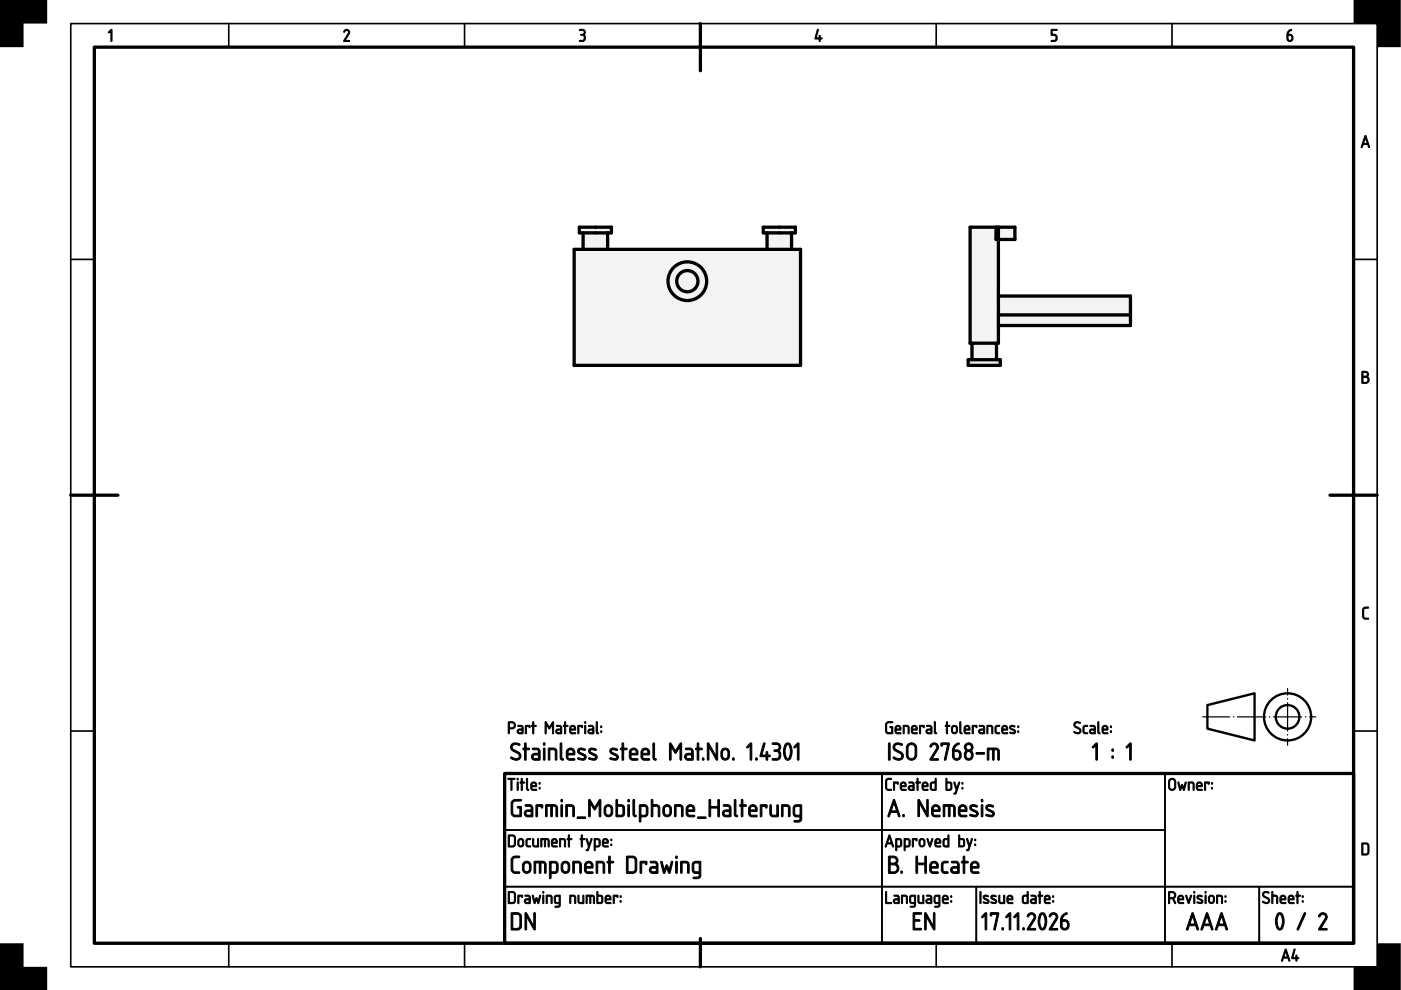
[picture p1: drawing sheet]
<svg xmlns="http://www.w3.org/2000/svg" width="297mm" height="210mm" viewBox="0 0 297 210" stroke-linecap="round" stroke-linejoin="round" font-family="sans-serif">
<path d="M20 10h267v190h-267zM148.5 5v10M15 105h10M282 105h10M107 164h180v36h-180zM148.5 199v6" fill="none" stroke="#000" stroke-width=".7"/>
<g fill="none" stroke="#000" stroke-width=".35">
<path d="M15 5h277v200h-277zM48.5 5v5M98.5 5v5M198.5 5v5M248.5 5v5M15 55h5M287 55h5M15 155h5M287 155h5M107 164h80v12h-80zM107 176h80v12h-80zM187 176h60v12h-60z"/>
<path d="M187 164h60v12h-60zM247 164h40v24h-40zM48.5 200v5M98.5 200v5M107 188h80v12h-80zM187 188h20v12h-20zM198.5 200v5M207 188h40v12h-40zM247 188h20v12h-20zM248.5 200v5M267 188h20v12h-20z"/>
</g>
<g fill="#000" stroke="#000" stroke-width=".21">
<path d="M23.5 6.3l.3 .1v2.2l-.2 .2-.1-.2v-2l-.3 .4-.2-.1zM73 6.5a.64 .64 0 0 1 .9-.2 .64 .64 0 0 1 .1 .9l-.8 1.4h.8l.1 .2h-1.2l.9-1.7a.44 .44 0 0 0-.2-.6 .44 .44 0 0 0-.6 .4l-.1-.2zM122.9 6.2a.75 .75 0 0 1 1 .2 .75 .75 0 0 1-.1 1 .82 .82 0 0 1 .2 1.1 .82 .82 0 0 1-1.2 .2l.1-.1a.76 .76 0 0 0 1-.7l-.1-.3-.7-.1v-.2a.47 .47 0 0 0 .7-.2 .47 .47 0 0 0-.2-.6l-.7-.1zM173.3 6.2l.2 .2-.5 1.6h.7l.1-.5 .1 .5 .4 .2-.4 .1-.1 .5-.1-.5-.9-.1zM222.9 6.3l1.1-.1 .1 .1-.1 .2h-.9v.8a.8 .8 0 0 1 1 .5 .8 .8 0 0 1-.6 1l-.6-.1 .6-.1a.54 .54 0 0 0 .4-.6 .54 .54 0 0 0-.5-.5h-.5zM289.1 128.9l.3-.2h.7v.2l-.7 .1-.2 .2-.1 1.5 .3 .3h.7v.3h-.8l-.4-.4v-1.6z"/>
<path d="M273.1 6.6l.6-.4 .1 .2a.79 .79 0 0 0-.6 .9 .75 .75 0 0 1 1 .8 .75 .75 0 0 1-1.2 .5l-.2-.4a1.82 1.82 0 0 1 .3-1.6zM273.1 7.5v.7a.4 .4 0 0 0 .4 .4 .4 .4 0 0 0 .4-.4l-.1-.6z"/>
<path d="M289.4 28.7l.2 .1 .8 2.3-.1 .2-.3-.7h-1l-.2 .7-.2-.1zM289.5 29.2l-.4 1.2h.8z"/>
<path d="M288.8 78.8l.6-.1a.65 .65 0 0 1 .7 .4 .65 .65 0 0 1-.2 .8 .77 .77 0 0 1 .4 .8 .77 .77 0 0 1-.7 .6h-.8zM289 80v1.1h.5a.52 .52 0 0 0 .5-.6 .52 .52 0 0 0-.5-.5zM289 79v.8h.5a.39 .39 0 0 0 .4-.4 .39 .39 0 0 0-.4-.4z"/>
<path d="M108 153.3v1h.6a.52 .52 0 0 0 .4-.6 .52 .52 0 0 0-.5-.4zM107.8 153h.1a1.18 1.18 0 0 1 1.2 .3 .78 .78 0 0 1 .1 .8 .78 .78 0 0 1-.6 .5h-.6v.8l-.2 .1zM110 154.9l-.1 .3 .2 .1h.6v-.5zM109.8 153.8h.8l.3 .5v1.3h-.8a.52 .52 0 0 1-.5-.5 .52 .52 0 0 1 .5-.5h.6v-.4l-.9-.2zM111.4 153.8l1 .1-.1 .4-.1-.3h-.6v1.5l-.1 .1-.1-.2zM113 153l.2 .1v.7l.5 .1-.5 .1v1.5l-.1 .1-.2-.1v-1.5l-.2-.1 .2-.1zM115.6 153l.2 .1 .7 1.1 .6-1.1 .3-.1v2.6l-.3-.2v-1.8l-.6 1-.7-1v1.8l-.2 .2zM118.1 154.9v.3l.1 .1h.6v-.5zM118 153.8h.8l.3 .5v1.3h-.8a.52 .52 0 0 1-.5-.5 .52 .52 0 0 1 .5-.5h.5v-.4l-.8-.2zM119.7 153l.2 .1v.7l.6 .1-.6 .1v1.5l-.1 .1-.1-.1v-1.5l-.3-.1 .3-.1zM121.1 154.2l-.1 .4h.8l-.2-.5zM121 153.9a.64 .64 0 0 1 .8 0 .64 .64 0 0 1 .1 .9h-.9l.1 .5 1 .2-.8 .1a1.06 1.06 0 0 1-.3-1.7zM122.5 153.8l1 .1-.1 .4-.1-.3h-.6v1.5l-.1 .1-.1-.2zM124 153.8l.2 .1v1.5l-.1 .2-.1-.2zM123.9 153.2a.2 .2 0 0 1 .4 0 .2 .2 0 0 1-.4 0zM125 154.9l-.1 .3 .2 .1h.6v-.5zM124.8 153.8h.8l.3 .5v1.3h-.8a.52 .52 0 0 1-.5-.5 .52 .52 0 0 1 .5-.5h.6l-.1-.4-.8-.2zM126.4 153l.3 .2v2l.2 .3-.1 .1-.3-.1-.1-.3zM127.4 155h.2v.3h-.2zM127.4 154h.2v.2h-.2z"/>
<path d="M108.5 157.8a1.41 1.41 0 0 1 1.8 .1l-.2 .1a.93 .93 0 0 0-1.5 .5l.4 .5a1.9 1.9 0 0 1 1.4 1 1.07 1.07 0 0 1-.5 1.1 1.07 1.07 0 0 1-1.3-.1l-.3-.3 .1-.2a1.19 1.19 0 0 0 1.7 0 .58 .58 0 0 0-.4-.8l-1.3-.8-.2-.5zM111.3 157.6h.2l.1 .1v.9h.5l.2 .2-.2 .2h-.5v2l-.2 .2-.2-.2v-2l-.4-.2 .4-.2zM113.1 160.2v.4l.2 .2h.9v-.7zM112.9 158.6h1.1l.5 .6v1.9l-.2 .1h-.9a.74 .74 0 0 1-.7-.8 .74 .74 0 0 1 .7-.7h.8l-.1-.5-.2-.2-1-.1zM115.2 158.7h.3l.1 .1v2.2l-.2 .2-.2-.2zM115.2 157.8a.25 .25 0 0 1 .5 0 .25 .25 0 0 1-.5 0zM116.3 158.6a1.44 1.44 0 0 1 1.8 .5v1.8l-.2 .3-.2-.3v-1.7l-.3-.2h-.8v2l-.2 .2a4 4 0 0 1-.1-2.6zM118.8 157.6h.3v.1v2.9l.4 .4a.52 .52 0 0 1-.7 0 .52 .52 0 0 1 0-.7zM120.5 159.2l-.1 .5h1.1a.58 .58 0 0 0-.2-.7 .58 .58 0 0 0-.8 .2zM120.4 158.8a.92 .92 0 0 1 1.2 0 .92 .92 0 0 1 .1 1.3h-1.3l.2 .7h1.1l.2 .2-.2 .2h-.9a.89 .89 0 0 1-.8-1.2 1.14 1.14 0 0 1 .4-1.2zM122.6 158.8a1.2 1.2 0 0 1 1.5 .1l-.2 .2-.6-.1a.34 .34 0 0 0-.4 0 .34 .34 0 0 0 0 .4l1 .5a.71 .71 0 0 1 .3 1 .71 .71 0 0 1-1 .2l-.7-.2v-.2h.2a.78 .78 0 0 0 1.2-.2l-.2-.2-.9-.5a.65 .65 0 0 1-.2-1zM125 158.8a1.2 1.2 0 0 1 1.4 .1l-.1 .2-.6-.1a.34 .34 0 0 0-.4 0 .34 .34 0 0 0-.1 .4l1 .5a.71 .71 0 0 1 .3 1 .71 .71 0 0 1-1 .2l-.7-.2v-.2h.2a.78 .78 0 0 0 1.3-.2l-.3-.2-.8-.5a.65 .65 0 0 1-.2-1zM129.5 158.8a1.2 1.2 0 0 1 1.4 .1l-.1 .2-.6-.1a.34 .34 0 0 0-.4 0 .34 .34 0 0 0-.1 .4l1 .5a.71 .71 0 0 1 .3 1 .71 .71 0 0 1-1 .2l-.7-.2v-.2h.2a.78 .78 0 0 0 1.3-.2l-.3-.2-.8-.5a.65 .65 0 0 1-.2-1zM131.9 157.6h.3v.1v.9h.6l.2 .2-.2 .2h-.6v2l-.1 .2-.2-.2v-2l-.4-.2 .4-.2zM133.9 159.2l-.1 .5h1.1a.58 .58 0 0 0-.3-.7 .58 .58 0 0 0-.7 .2zM133.7 158.8a.92 .92 0 0 1 1.3 0 .92 .92 0 0 1 .1 1.3h-1.3l.2 .7h1l.3 .2-.2 .2h-.9a.89 .89 0 0 1-.8-1.2 1.14 1.14 0 0 1 .3-1.2zM136.4 159.2l-.1 .5h1.1a.58 .58 0 0 0-.3-.7 .58 .58 0 0 0-.7 .2zM136.2 158.8a.92 .92 0 0 1 1.2 0 .92 .92 0 0 1 .2 1.3h-1.3l.1 .7h1.1l.2 .2-.2 .2h-.9a.89 .89 0 0 1-.7-1.2 1.14 1.14 0 0 1 .3-1.2zM138.5 157.6h.2l.1 .1v2.9l.4 .4a.52 .52 0 0 1-.7 0 .52 .52 0 0 1-.1-.7zM142 157.6h.3l.9 1.6 1-1.6h.3v3.5h-.3v-.1v-2.7l-1 1.4-.9-1.4v2.7l-.1 .1h-.2zM145.6 160.2l-.1 .4 .2 .2h.9v-.7zM145.4 158.6h1.1l.5 .6v1.9l-.2 .1h-1a.74 .74 0 0 1-.7-.8 .74 .74 0 0 1 .8-.7h.7v-.5l-.2-.2-1-.1zM147.9 157.6h.2l.1 .1v.9h.5l.2 .2-.2 .2h-.5v2l-.2 .2-.2-.2v-2l-.3-.2 .3-.2zM148.9 160.7h.3v.4h-.2zM150 157.6h.3l1.5 2.7v-2.6l.1-.2h.2v3.6l-.3-.1-1.5-2.6v2.6v.1h-.3zM153.4 159.1l-.2 .3v.9a.57 .57 0 0 0 .6 .5 .57 .57 0 0 0 .5-.6v-.8l-.2-.3-.3-.1zM153.2 158.8a.92 .92 0 0 1 1.5 .6 1.51 1.51 0 0 1-.3 1.6 .92 .92 0 0 1-1 .1 .92 .92 0 0 1-.6-.8l.1-1.1zM155.4 160.7h.2v.4h-.2zM159 157.6l.2-.1 .2 .2v3.3l-.2 .2-.2-.2v-2.9l-.5 .5-.2-.2zM160.2 160.7h.3v.4h-.3zM161.9 157.5h.3v.2l-.7 2.4h.9v-.5l.2-.3 .2 .3v.5h.3l.2 .2-.5 .1v.6l-.2 .2-.2-.2v-.6h-1.1l-.2-.1zM163.8 157.5a1.21 1.21 0 0 1 1.7 .9l-.3 .8a1.18 1.18 0 0 1 .2 1.6 1.18 1.18 0 0 1-1.7 .2l.2-.2a.88 .88 0 0 0 1-.1 .88 .88 0 0 0 .3-.9l-.4-.5h-.7v-.3a.67 .67 0 0 0 .9-.2 .67 .67 0 0 0-.1-.9l-1.1-.1zM166.9 157.9l-.4 1.3a2.07 2.07 0 0 0 .5 1.6 2.3 2.3 0 0 0 .5-2.2l-.2-.6zM166.6 157.6a.84 .84 0 0 1 .9 .1 .84 .84 0 0 1 .4 .8v1a2.1 2.1 0 0 1-.7 1.7h-.2a1.53 1.53 0 0 1-.9-1.7l.2-1.3zM169.1 157.6l.1-.1 .2 .2v3.3l-.2 .2-.1-.2v-2.9l-.5 .5-.3-.2z"/>
<path d="M187.9 153.2l.5-.2h.9l-.1 .3h-.9l-.3 .4v1.2l.2 .4h.9v-1l-.4-.1 .1-.2 .5 .1v1.4l-1 .1-.5-.3-.1-1.7zM190.1 154.2l-.1 .4h.8l-.2-.5zM190 153.9a.64 .64 0 0 1 .8 0 .64 .64 0 0 1 .1 .9h-.9l.1 .5 .9 .2-.7 .1a1.06 1.06 0 0 1-.3-1.7zM191.5 153.8a.88 .88 0 0 1 1.3 .5l-.2 1.3-.1-.2v-1.2l-.8-.2v1.4l-.2 .1zM193.5 154.2v.4h.7l-.2-.5zM193.4 153.9a.64 .64 0 0 1 .9 0 .64 .64 0 0 1 .1 .9h-.9l.1 .5 .9 .2-.8 .1a1.06 1.06 0 0 1-.3-1.7zM195 153.8l1 .1-.1 .4-.2-.3h-.5v1.5l-.1 .1-.2-.2zM196.6 154.9v.3l.1 .1h.6v-.5zM196.5 153.8h.8l.3 .5v1.3h-.8a.52 .52 0 0 1-.5-.5 .52 .52 0 0 1 .5-.5h.5v-.4l-.8-.2zM198.1 153l.2 .2v2l.3 .3-.1 .1-.3-.1-.1-.3zM200.7 153l.2 .1v.7l.5 .1-.5 .1v1.5l-.1 .1-.2-.1v-1.5l-.2-.1 .2-.1zM202.1 154.1l-.1 .9a.4 .4 0 0 0 .4 .3 .4 .4 0 0 0 .4-.4l-.2-.8zM202 153.9a.64 .64 0 0 1 1 .5v.6a.64 .64 0 0 1-.6 .6 .64 .64 0 0 1-.7-.7v-.7zM203.5 153l.2 .2v2l.3 .3-.1 .1-.3-.1-.1-.3zM204.7 154.2l-.1 .4h.8l-.2-.5zM204.6 153.9a.64 .64 0 0 1 .9 0 .64 .64 0 0 1 .1 .9h-1l.2 .5 .9 .2-.8 .1a1.06 1.06 0 0 1-.3-1.7zM206.2 153.8l.9 .1-.1 .4-.1-.3h-.5v1.5l-.2 .1-.1-.2zM207.8 154.9v.3l.1 .1h.6v-.5zM207.7 153.8h.8l.3 .5-.1 1.3h-.7a.52 .52 0 0 1-.5-.5 .52 .52 0 0 1 .5-.5h.5v-.4l-.8-.2zM209.3 153.8a.88 .88 0 0 1 1.2 .5l-.1 1.3-.1-.2-.1-1.2-.7-.2v1.4l-.2 .1zM211.1 153.9l.7-.1 .1 .2a.52 .52 0 0 0-.6 0 .52 .52 0 0 0-.1 .6v.6l.8 .3a.65 .65 0 0 1-.8 0 .65 .65 0 0 1-.2-.8zM212.7 154.2l-.1 .4h.8l-.2-.5zM212.6 153.9a.64 .64 0 0 1 .9 0 .64 .64 0 0 1 0 .9h-.9l.1 .5 1 .2-.8 .1a1.06 1.06 0 0 1-.3-1.7zM214.2 153.9a.61 .61 0 0 1 1 .2l-.7-.1-.2 .2 .8 .5a.52 .52 0 0 1 .1 .8 .52 .52 0 0 1-.8 0l-.3-.1 .1-.2a.45 .45 0 0 0 .5 .2 .45 .45 0 0 0 .3-.4l-.8-.5-.1-.3zM215.8 155h.2v.3h-.2zM215.8 154h.2v.2h-.2z"/>
<path d="M227.8 153.2a.99 .99 0 0 1 1.3 .1l-.1 .1a.6 .6 0 0 0-.7-.1 .6 .6 0 0 0-.4 .5l.9 .5a.73 .73 0 0 1 0 1.2 .73 .73 0 0 1-1.1-.4h.1a.61 .61 0 0 0 .7 .3 .61 .61 0 0 0 .4-.6l-1.1-.7-.1-.4zM229.7 153.9l.8-.1 .1 .2a.52 .52 0 0 0-.6 0 .52 .52 0 0 0-.1 .6v.6l.7 .3a.65 .65 0 0 1-.8 0 .65 .65 0 0 1-.2-.8zM231.3 154.9l-.1 .3 .2 .1h.6v-.5zM231.1 153.8h.9l.3 .5-.1 1.3h-.7a.52 .52 0 0 1-.5-.5 .52 .52 0 0 1 .5-.5h.5v-.4l-.9-.2zM232.8 153l.2 .2v2l.2 .3-.1 .1-.3-.1-.1-.3zM234 154.2l-.1 .4h.8l-.2-.5zM233.9 153.9a.64 .64 0 0 1 .8 0 .64 .64 0 0 1 .1 .9h-.9l.1 .5 .9 .2-.7 .1a1.06 1.06 0 0 1-.3-1.7zM235.4 155h.2v.3h-.2zM235.4 154h.2v.2h-.2z"/>
<path d="M232.3 157.6l.2-.1 .2 .2v3.3l-.2 .2-.2-.2v-2.9l-.5 .5-.2-.2zM235.8 160.3h.2v.4h-.2zM235.8 158.8h.2v.4h-.2zM239.5 157.6l.2-.1 .2 .2v3.3l-.2 .2-.2-.2v-2.9l-.5 .5-.2-.2z"/>
<path d="M107.7 165h1.4l.1 .1-.6 .2v2.2l-.2 .1-.1-.1v-2.2l-.6-.1zM109.7 165.8l.2 .1v1.5l-.1 .2-.2-.2zM109.6 165.2a.2 .2 0 0 1 .4 0 .2 .2 0 0 1-.4 0zM110.5 165l.2 .1v.7l.6 .1-.6 .1v1.5l-.1 .1-.1-.1v-1.5l-.3-.1 .3-.1zM111.6 165l.3 .2v2l.2 .3-.1 .1-.3-.1-.1-.3zM112.9 166.2l-.1 .4h.8l-.3-.5zM112.7 165.9a.64 .64 0 0 1 .9 0 .64 .64 0 0 1 .1 .9h-.9l.1 .5 .9 .2-.8 .1a1.06 1.06 0 0 1-.3-1.7zM114.3 167h.2v.3h-.2zM114.3 166h.2v.2h-.2z"/>
<path d="M108 177.3v2h.8l.3-.4-.1-1.4-.2-.2zM107.8 177h1l.5 .5v1.6l-.4 .5h-1.1zM110.2 178.1l-.2 .9a.4 .4 0 0 0 .4 .3 .4 .4 0 0 0 .4-.4l-.1-.8zM110 177.9a.64 .64 0 0 1 1.1 .5v.6a.64 .64 0 0 1-.7 .6 .64 .64 0 0 1-.6-.7v-.7zM111.6 177.9l.8-.1 .1 .2a.52 .52 0 0 0-.6 0 .52 .52 0 0 0-.1 .6v.6l.7 .3a.65 .65 0 0 1-.8 0 .65 .65 0 0 1-.2-.8zM112.9 177.8l.3 .1v1.3l.2 .1h.6v-1.4l.1-.1 .1 .1v1.7h-1a1.77 1.77 0 0 1-.3-1.8zM114.7 177.8h1.4a1.46 1.46 0 0 1 .2 1.8l-.1-.2v-1.2l-.3-.2h-.2v1.4l-.1 .2-.2-.2v-1.4h-.5v1.5l-.2 .1zM117.2 178.2v.4h.7l-.2-.5zM117.1 177.9a.64 .64 0 0 1 .9 0 .64 .64 0 0 1 .1 .9h-1l.2 .5 .9 .2-.8 .1a1.06 1.06 0 0 1-.3-1.7zM118.7 177.8a.88 .88 0 0 1 1.2 .5l-.1 1.3-.1-.2-.1-1.2-.7-.2v1.4l-.2 .1zM120.5 177l.2 .1v.7l.6 .1-.6 .1v1.5l-.1 .1-.1-.2v-1.4l-.3-.1 .3-.1zM123.3 177l.2 .1v.7l.5 .1-.5 .1v1.5l-.1 .1-.2-.2v-1.4l-.2-.1 .2-.1zM124.3 177.8l.2 .1 .4 1.2 .4-1.2 .1-.1 .1 .1-.9 2.5-.3-.1 .2-.2 .3-.6zM126.2 178v1.3h.7l.1-.2v-.9l-.2-.1zM126 177.8a.86 .86 0 0 1 1.3 .6v.2a.7 .7 0 0 1-.5 1h-.6v.7h-.2zM128 178.2v.4h.7l-.2-.5zM127.9 177.9a.64 .64 0 0 1 .9 0 .64 .64 0 0 1 .1 .9h-.9l.1 .5 .9 .2-.8 .1a1.06 1.06 0 0 1-.3-1.7zM129.5 179h.2v.3h-.2zM129.5 178h.2v.2h-.2z"/>
<path d="M108.6 169.8l.7-.3h1.2v.3h-.1l-1.4 .1-.3 .5v2l.3 .4h1.2v-1.5h-.4l-.1-.1 .1-.2h.7v2.1l-1.5 .1-.5-.5-.1-2.3zM111.6 172.2l-.1 .4 .2 .2h.9v-.7zM111.4 170.6h1.1l.5 .6v1.9l-.2 .1h-1a.74 .74 0 0 1-.7-.8 .74 .74 0 0 1 .8-.7h.7v-.5l-.2-.2-1-.1zM113.7 170.7l1.2-.1 .2 .2-.2 .5h-.1l-.1-.3h-.7v2l-.2 .2a3.9 3.9 0 0 1-.1-2.5zM115.7 170.6h1.8a.84 .84 0 0 1 .7 1.1v1.3l-.1 .2-.2-.2-.1-1.8-.2-.2h-.5v2v.1h-.3v-2.1h-.8v2v.1h-.3zM119 170.7h.2l.1 .1v2.2l-.2 .2-.2-.2zM118.9 169.8a.25 .25 0 0 1 .5 0 .25 .25 0 0 1-.5 0zM120 170.6a1.44 1.44 0 0 1 1.8 .5v1.8l-.2 .3-.2-.3v-1.7l-.3-.2h-.8v2l-.2 .2a4 4 0 0 1-.1-2.6zM122.4 173.2h1.6l.2 .2-.2 .1h-1.5zM124.8 169.6h.3l1 1.6 1-1.6h.2v3.5h-.2l-.1-.1v-2.7l-.9 1.4-.9-1.4v2.7l-.1 .1h-.3zM128.6 171.1l-.2 .3v.9a.57 .57 0 0 0 .6 .5 .57 .57 0 0 0 .6-.6l-.1-.8-.1-.3-.4-.1zM128.4 170.8a.92 .92 0 0 1 1.5 .6 1.51 1.51 0 0 1-.3 1.5 .92 .92 0 0 1-1 .2 .92 .92 0 0 1-.5-.8v-1.1zM130.9 171v1.8h1a1.91 1.91 0 0 0-.1-1.8zM130.6 169.5l.3 .2v.9h1l.5 .5v1.4l-.2 .5a1.59 1.59 0 0 1-1.4 .2l-.2-.2zM133.1 170.7h.3l.1 .1v2.2l-.2 .2-.2-.2zM133.1 169.8a.25 .25 0 0 1 .5 0 .25 .25 0 0 1-.5 0zM134.2 169.6h.3l.1 .1v2.9l.3 .4a.52 .52 0 0 1-.6 0 .52 .52 0 0 1-.1-.7zM135.9 171v1.8h.9l.2-.4v-1.2l-.2-.2zM135.6 170.7a1.38 1.38 0 0 1 1.8 .5v.2a1.71 1.71 0 0 1-.5 1.8h-1l-.1 1.1-.2-.1zM138.1 169.5h.3v1.1a1.35 1.35 0 0 1 1.3 .2l.2 .5v1.8h-.3v-.1l-.1-1.9-.4-.1h-.7v2v.1h-.3zM141.1 171.1l-.2 .3v.9a.57 .57 0 0 0 .6 .5 .57 .57 0 0 0 .5-.6v-.8l-.2-.3-.3-.1zM140.9 170.8a.92 .92 0 0 1 1.5 .6 1.51 1.51 0 0 1-.3 1.5 .92 .92 0 0 1-1 .2 .92 .92 0 0 1-.6-.8l.1-1.1zM143 170.6a1.44 1.44 0 0 1 1.8 .5v1.8l-.1 .3-.2-.3-.1-1.7-.3-.2h-.8v2l-.1 .2a4 4 0 0 1-.2-2.6zM146 171.2l-.2 .5h1.2a.58 .58 0 0 0-.3-.7 .58 .58 0 0 0-.7 .2zM145.8 170.8a.92 .92 0 0 1 1.2 0 .92 .92 0 0 1 .1 1.3h-1.3l.2 .7h1.1l.2 .2-.2 .2h-.9a.89 .89 0 0 1-.7-1.2 1.14 1.14 0 0 1 .3-1.2zM147.9 173.2h1.6l.2 .2-.2 .1h-1.5zM150.4 169.6h.2l.1 .1v1.3h1.5v-1.3v-.1h.3v3.5h-.3v-.1v-1.7h-1.5v1.7l-.1 .1h-.2zM153.6 172.2l-.1 .4 .2 .2h.9v-.7zM153.4 170.6h1.1l.5 .6v1.9l-.2 .1h-.9a.74 .74 0 0 1-.8-.8 .74 .74 0 0 1 .8-.7h.7v-.5l-.2-.2-1-.1zM155.7 169.6h.3v.1v2.9l.4 .4a.52 .52 0 0 1-.7 0 .52 .52 0 0 1 0-.7zM157.2 169.6h.3v.1v.9h.6l.2 .2-.2 .2h-.6v2l-.2 .2-.1-.2v-2l-.4-.2 .4-.2zM159.2 171.2l-.1 .5h1.1a.58 .58 0 0 0-.3-.7 .58 .58 0 0 0-.7 .2zM159 170.8a.92 .92 0 0 1 1.2 0 .92 .92 0 0 1 .2 1.3h-1.3l.1 .7h1.1l.2 .2-.2 .2h-.9a.89 .89 0 0 1-.7-1.2 1.14 1.14 0 0 1 .3-1.2zM161.2 170.7l1.2-.1 .3 .2-.2 .5h-.2v-.3h-.8v2l-.2 .2a3.9 3.9 0 0 1-.1-2.5zM163.3 170.7h.2l.1 .1v1.8l.3 .2h.8v-2l.2-.2 .1 .2v2.3l-1.1 .1a.84 .84 0 0 1-.7-1.2zM165.7 170.6a1.44 1.44 0 0 1 1.8 .5v1.8l-.2 .3-.1-.3-.1-1.7-.3-.2h-.8v2l-.1 .2a4 4 0 0 1-.2-2.6zM168.6 171.1l-.1 .3v1.2l.2 .2h.9v-1.8zM168.4 170.8l.5-.2 1 .1 .1 2.9a.79 .79 0 0 1-1.1 .7h-.5v-.3l1-.1 .2-.1v-.6a1.06 1.06 0 0 1-1.4-.6v-1.3z"/>
<path d="M188 165.2l.2-.2h.8v.2l-.8 .1-.2 .2v1.4l.2 .4h.7l.1 .3h-.8l-.4-.4-.1-1.6zM189.5 165.8l1 .1-.1 .4-.2-.3h-.5v1.5l-.1 .1-.2-.2zM191.2 166.2l-.1 .4h.8l-.2-.5zM191.1 165.9a.64 .64 0 0 1 .8 0 .64 .64 0 0 1 .1 .9h-.9l.1 .5 .9 .2-.7 .1a1.06 1.06 0 0 1-.3-1.7zM192.9 166.9l-.1 .3 .2 .1h.6v-.5zM192.7 165.8h.8l.3 .5v1.3h-.8a.52 .52 0 0 1-.5-.5 .52 .52 0 0 1 .5-.5h.6v-.4l-.9-.2zM194.4 165l.3 .1v.7l.5 .1-.5 .1v1.5l-.2 .1-.1-.1v-1.5l-.2-.1 .2-.1zM195.8 166.2l-.1 .4h.8l-.2-.5zM195.7 165.9a.64 .64 0 0 1 .9 0 .64 .64 0 0 1 .1 .9h-1l.2 .5 .9 .2-.8 .1a1.06 1.06 0 0 1-.3-1.7zM197.6 166.1l-.1 .3v.8l.8 .1v-1.3zM197.3 166l.3-.2h.7v-.7l.2-.1v2.6h-.9l-.3-.3zM200.8 166v1.3h.5a.91 .91 0 0 0 .2-1.2zM200.6 165l.2 .1v.7h.7l.3 .3v1l-.3 .5-1-.1zM202.2 165.8l.3 .1 .3 1.2 .5-1.2 .1-.1 .1 .1-.9 2.5-.4-.1 .3-.2 .2-.6zM204 167h.1l.1 .3h-.2zM204 166h.2v.2h-.2z"/>
<path d="M188.5 177l.2 .1 .8 2.3-.2 .2-.3-.7h-.9l-.2 .7-.2-.1zM188.6 177.5l-.4 1.2h.8zM190.2 178v1.3h.6l.1-.2v-.9l-.1-.1zM189.9 177.8a.86 .86 0 0 1 1.3 .6v.2a.7 .7 0 0 1-.5 1h-.5l-.1 .7h-.2zM191.9 178v1.3h.7l.1-.2v-.9l-.1-.1zM191.7 177.8a.86 .86 0 0 1 1.3 .6v.2a.7 .7 0 0 1-.5 1h-.6v.7h-.2zM193.5 177.8l.9 .1-.1 .4-.1-.3h-.5v1.5l-.2 .1-.1-.2zM195.2 178.1l-.1 .9a.4 .4 0 0 0 .4 .3 .4 .4 0 0 0 .4-.4l-.1-.8zM195.1 177.9a.64 .64 0 0 1 1 .5v.6a.64 .64 0 0 1-.6 .6 .64 .64 0 0 1-.7-.7l.1-.7zM196.6 177.8l.2 .1 .4 1.2 .4-1.2h.2l-.6 1.7zM198.5 178.2v.4h.7l-.2-.5zM198.4 177.9a.64 .64 0 0 1 .9 0 .64 .64 0 0 1 .1 .9h-1l.2 .5 .9 .2-.8 .1a1.06 1.06 0 0 1-.3-1.7zM200.3 178.1l-.1 .3v.8l.8 .1v-1.3zM200 178l.3-.2h.7v-.7l.2-.1v2.6h-.9l-.3-.3zM203.5 178v1.3h.5a.91 .91 0 0 0 .2-1.2zM203.3 177l.2 .1v.7h.7l.3 .3v1l-.3 .5-1-.1zM205 177.8l.2 .1 .4 1.2 .4-1.2 .1-.1 .1 .1-.9 2.5-.4-.1 .3-.2 .2-.6zM206.7 179h.2v.3h-.2zM206.7 178h.2v.2h-.2z"/>
<path d="M188.4 157.6h.3v.1v3.3l-.2 .2-.1-.2zM189.6 157.8a1.41 1.41 0 0 1 1.8 .1l-.2 .1a.93 .93 0 0 0-1.5 .5l.4 .5a1.9 1.9 0 0 1 1.4 1 1.07 1.07 0 0 1-.5 1.1 1.07 1.07 0 0 1-1.3-.1l-.3-.3 .1-.2a1.19 1.19 0 0 0 1.7 0 .58 .58 0 0 0-.4-.8l-1.3-.8-.2-.5zM192.8 158l-.3 .6v1.6a.75 .75 0 0 0 .8 .6 .75 .75 0 0 0 .7-.7v-1.5a.75 .75 0 0 0-.4-.7 .75 .75 0 0 0-.8 .1zM192.5 157.8a1.1 1.1 0 0 1 1.2-.2 1.1 1.1 0 0 1 .7 1v1.5a1.1 1.1 0 0 1-1.1 1.1 1.1 1.1 0 0 1-1.1-1.1v-1.8zM197.4 157.8a.92 .92 0 0 1 1.3-.1 .92 .92 0 0 1 .1 1.2l-1.2 2h1.2h.1v.3h-1.7v-.3l1.3-2.1a.6 .6 0 0 0-.3-.9 .6 .6 0 0 0-.8 .5l-.3-.2zM199.5 157.5h1.6l.2 .2-.7 3.3-.2 .2-.2-.2 .7-3.1h-1.1l-.2 .3-.1-.2zM202.4 158l.8-.5 .2 .2a1.88 1.88 0 0 0-1.1 1.3 1.12 1.12 0 0 1 1.5 .9 1.12 1.12 0 0 1-1.2 1.3l-.5-.4-.2-.4a2.92 2.92 0 0 1 .3-2.1zM202.3 159.3v1a.57 .57 0 0 0 .6 .6 .57 .57 0 0 0 .5-.6l-.1-.8-.3-.1zM205 159.5a.8 .8 0 0 0 .4 1.3 .71 .71 0 0 0 .6-.9 .71 .71 0 0 0-1-.4zM204.8 158.4a.6 .6 0 0 0 1.2 0 .6 .6 0 0 0-1.2 0zM204.8 157.7a.93 .93 0 0 1 1.3 .1 .93 .93 0 0 1-.2 1.4 1.07 1.07 0 0 1 .4 1.4 1.07 1.07 0 0 1-1.5 .4l-.3-.7a1.15 1.15 0 0 1 .3-1.1 .92 .92 0 0 1 0-1.5zM207 159.6h1.6l.2 .1-.2 .2h-1.5h-.1zM209.4 158.6h1.7a.84 .84 0 0 1 .8 1.1v1.3l-.2 .2-.2-.2v-1.8l-.2-.2h-.5v2l-.1 .1h-.2l-.1-2.1h-.7v2l-.1 .1h-.2z"/>
<path d="M189.4 169.5l.3 .1 1.1 3.3-.2 .3-.4-.9h-1.3l-.4 .9-.3-.2zM189.5 170.2l-.5 1.7h1.1zM191.4 172.7h.3v.4h-.3zM194.7 169.5l.3 .1 1.5 2.7v-2.6v-.2h.3v3.6l-.3-.1-1.5-2.6v2.6l-.1 .1h-.2zM198 171.2l-.1 .5h1.1a.58 .58 0 0 0-.3-.7 .58 .58 0 0 0-.7 .2zM197.8 170.8a.92 .92 0 0 1 1.2 0 .92 .92 0 0 1 .2 1.3h-1.3l.1 .7h1.1l.2 .2-.2 .2h-.9a.89 .89 0 0 1-.7-1.2 1.14 1.14 0 0 1 .3-1.2zM200 170.6h1.8a.84 .84 0 0 1 .7 1.1v1.3l-.1 .2-.2-.2v-1.8l-.2-.2h-.6v2v.1h-.3v-2.1h-.8v2v.1h-.3zM203.7 171.2l-.2 .5h1.2a.58 .58 0 0 0-.3-.7 .58 .58 0 0 0-.7 .2zM203.5 170.8a.92 .92 0 0 1 1.2 0 .92 .92 0 0 1 .2 1.3h-1.4l.2 .7h1.1l.2 .2-.2 .2h-.9a.89 .89 0 0 1-.7-1.2 1.14 1.14 0 0 1 .3-1.2zM205.8 170.8a1.2 1.2 0 0 1 1.4 .1l-.1 .2-.6-.1a.34 .34 0 0 0-.4 0 .34 .34 0 0 0-.1 .4l1 .5a.71 .71 0 0 1 .3 1 .71 .71 0 0 1-1 .2l-.7-.2v-.2h.2a.78 .78 0 0 0 1.3-.2l-.3-.2-.8-.5a.65 .65 0 0 1-.2-1zM208.1 170.7h.3v.1v2.2l-.2 .2-.2-.2zM208 169.8a.25 .25 0 0 1 .5 0 .25 .25 0 0 1-.5 0zM209.2 170.8a1.2 1.2 0 0 1 1.5 .1l-.2 .2-.6-.1a.34 .34 0 0 0-.4 0 .34 .34 0 0 0-.1 .4l1 .5a.71 .71 0 0 1 .3 1 .71 .71 0 0 1-1 .2l-.7-.2v-.2h.3a.78 .78 0 0 0 1.2-.2l-.2-.2-.9-.5a.65 .65 0 0 1-.2-1z"/>
<path d="M248.2 165.4l-.2 .4v1.1a.52 .52 0 0 0 .5 .4 .52 .52 0 0 0 .5-.5v-1.3l-.5-.2zM248 165.2a.77 .77 0 0 1 .8-.1 .77 .77 0 0 1 .5 .7v1a.77 .77 0 0 1-.8 .8 .77 .77 0 0 1-.8-.7l.1-1.3zM249.8 165.8l.2 .1 .3 1.1 .3-.7 .4 .7 .3-1.1 .2-.1-.4 1.8-.2-.1-.3-.7-.2 .7-.2 .1zM251.9 165.8a.88 .88 0 0 1 1.3 .5l-.1 1.3-.2-.2v-1.2l-.7-.2v1.4l-.3 .1zM254 166.2l-.1 .4h.8l-.2-.5zM253.9 165.9a.64 .64 0 0 1 .8 0 .64 .64 0 0 1 .1 .9h-.9l.1 .5 .9 .2-.8 .1a1.06 1.06 0 0 1-.2-1.7zM255.4 165.8l1 .1-.1 .4-.1-.3h-.6v1.5l-.1 .1-.1-.2zM256.9 167h.2v.3h-.2zM256.9 166h.2v.2h-.2z"/>
<path d="M108 189.3v2h.8l.3-.4-.1-1.4-.2-.2zM107.8 189h1l.5 .5v1.6l-.4 .5h-1.1zM109.8 189.8l1 .1-.1 .4-.1-.3h-.6v1.5l-.1 .1-.1-.2zM111.5 190.9l-.1 .3 .2 .1h.6v-.5zM111.3 189.8h.8l.3 .5v1.2l-.8 .1a.52 .52 0 0 1-.4-.5 .52 .52 0 0 1 .5-.5h.5v-.4l-.9-.2zM112.9 189.8l.2 .1 .3 1.1 .3-.7 .4 .7 .3-1.1 .2-.1-.4 1.8-.2-.1-.3-.7-.2 .7-.2 .1zM115.1 189.8l.2 .1v1.5l-.1 .2-.1-.2zM115.1 189.2a.17 .17 0 0 1 .3 0 .17 .17 0 0 1-.3 0zM115.8 189.8a.88 .88 0 0 1 1.3 .5l-.1 1.3-.2-.2v-1.2l-.8-.2v1.4l-.2 .1zM117.9 190.1l-.1 1.1 .1 .1h.7v-1.3zM117.7 189.9l1-.1a4 4 0 0 1 .1 2.3 .87 .87 0 0 1-1.2 .2l.8-.2 .1-.5a.73 .73 0 0 1-.8-.1 .73 .73 0 0 1-.2-.8zM120.8 189.8a.88 .88 0 0 1 1.3 .5l-.1 1.3-.2-.2v-1.2l-.8-.2v1.4l-.2 .1zM122.6 189.8l.2 .1v1.3l.2 .1h.6v-1.4l.1-.1 .1 .1v1.7h-1a1.77 1.77 0 0 1-.2-1.8zM124.3 189.8h1.4a1.46 1.46 0 0 1 .2 1.8l-.1-.2v-1.2l-.3-.2h-.2v1.4l-.1 .2-.2-.2v-1.4h-.5v1.5l-.2 .1zM126.8 190v1.3h.5a.91 .91 0 0 0 .2-1.2zM126.6 189l.2 .1v.7h.7l.3 .3v1l-.3 .5-1-.1zM128.6 190.2l-.1 .4h.8l-.2-.5zM128.5 189.9a.64 .64 0 0 1 .8 0 .64 .64 0 0 1 .1 .9h-.9l.1 .5 1 .2-.8 .1a1.06 1.06 0 0 1-.3-1.7zM130 189.8l1 .1-.1 .4-.1-.3h-.6v1.5l-.1 .1-.1-.2zM131.5 191h.2v.3h-.2zM131.5 189.9l.2 .1v.2h-.2z"/>
<path d="M108.7 193.9v2.9h1.2l.3-.5v-2.1l-.4-.3zM108.4 193.6l1.5-.1 .6 .7v2.4l-.6 .6-1.5-.1zM111.3 193.5l.4 .1 1.5 2.7v-2.6v-.2h.3v3.6l-.3-.1-1.5-2.6v2.6l-.1 .1h-.3z"/>
<path d="M108.7 181.7a1.46 1.46 0 0 1 1.5 0l-.2 .2h-1l-.3 .5 .1 2.2 .4 .2 1 .1-.2 .3h-1l-.5-.5-.1-2.3zM111.3 183.1l-.2 .3v.9a.57 .57 0 0 0 .6 .5 .57 .57 0 0 0 .5-.6v-.8l-.1-.3-.4-.2zM111.1 182.8a.92 .92 0 0 1 1.5 .6 1.51 1.51 0 0 1-.3 1.5 .92 .92 0 0 1-1 .2 .92 .92 0 0 1-.5-.8v-1.1zM113.3 182.6h1.7a.84 .84 0 0 1 .8 1.1v1.3l-.2 .2-.2-.2v-1.8l-.2-.2h-.5v2v.1h-.3l-.1-2.1h-.7v2l-.1 .1h-.2zM116.8 183v1.8h1l.2-.4-.1-1.2-.1-.2zM116.5 182.7a1.38 1.38 0 0 1 1.8 .5v.2a1.71 1.71 0 0 1-.5 1.8h-1v1.1l-.3-.1zM119.5 183.1l-.2 .3v.9a.57 .57 0 0 0 .6 .5 .57 .57 0 0 0 .6-.6l-.1-.8-.1-.3-.4-.2zM119.3 182.8a.92 .92 0 0 1 1.5 .6 1.51 1.51 0 0 1-.3 1.5 .92 .92 0 0 1-1 .2 .92 .92 0 0 1-.5-.8v-1.1zM121.5 182.6a1.44 1.44 0 0 1 1.7 .5l.1 1.8-.2 .3-.2-.3v-1.7l-.3-.2h-.8v2l-.2 .2a4 4 0 0 1-.1-2.6zM124.4 183.2l-.1 .5h1.1a.58 .58 0 0 0-.3-.7 .58 .58 0 0 0-.7 .2zM124.2 182.8a.92 .92 0 0 1 1.3 0 .92 .92 0 0 1 .1 1.3h-1.3l.1 .7h1.1l.2 .2-.2 .2h-.9a.89 .89 0 0 1-.7-1.2 1.14 1.14 0 0 1 .3-1.2zM126.4 182.6a1.44 1.44 0 0 1 1.8 .5v1.8l-.2 .3-.1-.3-.1-1.7-.3-.2h-.8v2l-.1 .2a4 4 0 0 1-.2-2.6zM129.1 181.6h.3v.1v.9h.6l.1 .2-.1 .2h-.6v2l-.2 .2-.2-.2v-2l-.3-.2 .3-.2zM133.2 181.9v2.9h1.2l.3-.5-.1-2.1-.4-.3zM132.9 181.6l1.5-.1 .6 .7v2.4l-.6 .6-1.6-.1zM135.8 182.7l1.2-.1 .2 .2-.2 .5h-.1l-.1-.3h-.7v2l-.2 .2a3.9 3.9 0 0 1-.1-2.5zM138.1 184.2v.4l.2 .2h.8v-.7zM137.9 182.6h1.1l.5 .6v1.9l-.2 .1h-.9a.74 .74 0 0 1-.7-.8 .74 .74 0 0 1 .7-.7h.7v-.5l-.2-.2-1-.1zM140.1 182.7l.3 .1 .4 1.6 .6-1 .5 1 .4-1.6 .3-.1-.6 2.5-.3-.2-.3-1-.4 1-.3 .2zM143.3 182.7h.3v.1v2.2l-.2 .2-.2-.2zM143.2 181.8a.25 .25 0 0 1 .5 0 .25 .25 0 0 1-.5 0zM144.3 182.6a1.44 1.44 0 0 1 1.8 .5v1.8l-.1 .3-.2-.3-.1-1.7-.3-.2h-.8v2l-.1 .2a4 4 0 0 1-.2-2.6zM147.2 183.1l-.1 .3v1.2l.2 .2h.9v-1.8zM147 182.8l.5-.2 1 .1 .1 2.9a.79 .79 0 0 1-1 .7h-.6v-.3l1-.1 .2-.1v-.6a1.06 1.06 0 0 1-1.4-.6v-1.3z"/>
<path d="M187.8 189l.2 .1v2.2h.9l.1 .3h-1.2zM189.7 190.9v.3l.1 .1h.6v-.5zM189.6 189.8h.8l.3 .5-.1 1.2-.7 .1a.52 .52 0 0 1-.5-.5 .52 .52 0 0 1 .5-.5h.5v-.4l-.8-.2zM191.2 189.8a.88 .88 0 0 1 1.2 .5l-.1 1.3-.1-.2-.1-1.2-.7-.2v1.4l-.2 .1zM193.2 190.1l-.1 1.1 .2 .1h.6v-1.3zM193 189.9l1-.1a4 4 0 0 1 .1 2.3 .87 .87 0 0 1-1.1 .2l.7-.2 .2-.5a.73 .73 0 0 1-.8-.1 .73 .73 0 0 1-.3-.8zM194.6 189.8l.3 .1v1.3l.2 .1h.5v-1.4l.2-.1 .1 .1v1.7h-1a1.77 1.77 0 0 1-.3-1.8zM196.6 190.9v.3l.1 .1h.6v-.5zM196.5 189.8h.8l.3 .5-.1 1.2-.7 .1a.52 .52 0 0 1-.5-.5 .52 .52 0 0 1 .5-.5h.5v-.4l-.8-.2zM198.4 190.1l-.1 1.1 .1 .1h.7v-1.3zM198.2 189.9l1-.1a4 4 0 0 1 .1 2.3 .87 .87 0 0 1-1.2 .2l.8-.2 .1-.5a.73 .73 0 0 1-.8-.1 .73 .73 0 0 1-.2-.8zM200.1 190.2l-.1 .4h.8l-.2-.5zM200 189.9a.64 .64 0 0 1 .9 0 .64 .64 0 0 1 0 .9h-.9l.1 .5 1 .2-.8 .1a1.06 1.06 0 0 1-.3-1.7zM201.6 191h.2v.3h-.2zM201.6 189.9l.2 .1v.2h-.2z"/>
<path d="M188.4 181.6l.9-.1a.93 .93 0 0 1 1 .6 .93 .93 0 0 1-.2 1 1.11 1.11 0 0 1 .5 1.2 1.11 1.11 0 0 1-1 .9l-1.2-.1zM188.7 183.4v1.5h.8a.74 .74 0 0 0 .7-.8 .74 .74 0 0 0-.7-.7zM188.7 181.9v1.1h.8a.56 .56 0 0 0 .5-.6 .56 .56 0 0 0-.5-.5zM191 184.7h.3v.4h-.3zM194.2 181.6h.3l.1 .1v1.3h1.5v-1.3v-.1h.3v3.5h-.3v-.1v-1.7h-1.5v1.7l-.1 .1h-.3zM197.6 183.2l-.1 .5h1.1a.58 .58 0 0 0-.3-.7 .58 .58 0 0 0-.7 .2zM197.4 182.8a.92 .92 0 0 1 1.2 0 .92 .92 0 0 1 .2 1.3h-1.3l.1 .7h1.1l.2 .2-.2 .2h-.9a.89 .89 0 0 1-.7-1.2 1.14 1.14 0 0 1 .3-1.2zM199.8 182.8a1.11 1.11 0 0 1 1.2 0v.1a.86 .86 0 0 0-1.1 .5l.1 1.2 .1 .2 .9 .1v.1a.96 .96 0 0 1-1.2 0 .96 .96 0 0 1-.2-1.2v-.7zM202 184.2l-.1 .4 .2 .2h.9v-.7zM201.8 182.6h1.1l.5 .6v1.9l-.2 .1h-1a.74 .74 0 0 1-.7-.8 .74 .74 0 0 1 .7-.7h.8v-.5l-.2-.2-1-.1zM204.3 181.6h.2l.1 .1v.9h.5l.2 .2-.2 .2h-.5v2l-.2 .2-.2-.2v-2l-.4-.2 .4-.2zM206.2 183.2l-.1 .5h1.1a.58 .58 0 0 0-.2-.7 .58 .58 0 0 0-.8 .2zM206.1 182.8a.92 .92 0 0 1 1.2 0 .92 .92 0 0 1 .1 1.3h-1.3l.2 .7h1.1l.2 .2-.2 .2h-.9a.89 .89 0 0 1-.8-1.2 1.14 1.14 0 0 1 .4-1.2z"/>
<path d="M193.6 193.5h1.8v.3h-.2h-1.3v1.2h1l.2 .2-.2 .1h-1v1.5h1.3l.2 .3h-1.8zM196.1 193.5l.3 .1 1.5 2.7v-2.6v-.2h.3v3.6l-.3-.1-1.5-2.6v2.6l-.1 .1h-.2z"/>
<path d="M207.8 189.1l.2 .1v2.2l-.1 .2-.2-.2zM208.6 189.9a.61 .61 0 0 1 1 .2l-.7-.1-.2 .2 .7 .5a.52 .52 0 0 1 .2 .8 .52 .52 0 0 1-.8 0l-.3-.1 .1-.2a.45 .45 0 0 0 .5 .2 .45 .45 0 0 0 .3-.4l-.8-.5-.2-.3zM210.2 189.9a.61 .61 0 0 1 1 .2l-.6-.1-.3 .2 .8 .5a.52 .52 0 0 1 .1 .8 .52 .52 0 0 1-.8 0l-.3-.1 .1-.2a.45 .45 0 0 0 .5 .2 .45 .45 0 0 0 .4-.4l-.9-.5-.1-.3zM211.8 189.8l.2 .1v1.3l.2 .1h.6v-1.4l.1-.1 .1 .1v1.7h-1a1.77 1.77 0 0 1-.2-1.8zM213.8 190.2l-.1 .4h.8l-.2-.5zM213.7 189.9a.64 .64 0 0 1 .9 0 .64 .64 0 0 1 0 .9h-.9l.1 .5 1 .2-.8 .1a1.06 1.06 0 0 1-.3-1.7zM217.1 190.1l-.1 .3v.8l.8 .1v-1.3zM216.8 190l.3-.2h.7v-.7l.2-.1v2.6h-.9l-.3-.3zM218.8 190.9l-.1 .3 .2 .1h.6v-.5zM218.6 189.8h.8l.3 .5v1.2l-.8 .1a.52 .52 0 0 1-.5-.5 .52 .52 0 0 1 .5-.5h.6v-.4l-.9-.2zM220.3 189l.3 .1v.7l.5 .1-.5 .1v1.5l-.2 .1-.1-.2v-1.4l-.2-.1 .2-.1zM221.7 190.2l-.1 .4h.8l-.2-.5zM221.6 189.9a.64 .64 0 0 1 .9 0 .64 .64 0 0 1 .1 .9h-1l.2 .5 .9 .2-.8 .1a1.06 1.06 0 0 1-.3-1.7zM223.2 191h.2v.3h-.2zM223.2 189.9l.2 .1v.2h-.2z"/>
<path d="M208.9 193.6l.1-.1 .2 .2v3.3l-.2 .2-.1-.2v-2.9l-.5 .5-.3-.2zM210 193.5h1.6l.2 .2-.8 3.3-.1 .2-.2-.2 .7-3.1h-1.1l-.2 .3-.2-.2zM212.5 196.7h.2v.4h-.2zM214 193.6l.1-.1 .2 .2v3.3l-.2 .2-.1-.2v-2.9l-.5 .5-.3-.2zM215.7 193.6l.1-.1 .2 .2v3.3l-.2 .2-.1-.2v-2.9l-.5 .5-.3-.2zM216.9 196.7h.3v.4h-.3zM218 193.8a.92 .92 0 0 1 1.3-.1 .92 .92 0 0 1 .1 1.2l-1.1 2h1.1h.2v.3h-1.8v-.3l1.3-2.1a.6 .6 0 0 0-.2-.9 .6 .6 0 0 0-.9 .5l-.2-.2zM220.9 193.9l-.4 1.3a2.07 2.07 0 0 0 .5 1.6 2.3 2.3 0 0 0 .5-2.2l-.2-.6zM220.6 193.6a.84 .84 0 0 1 .9 .1 .84 .84 0 0 1 .4 .8v1a2.1 2.1 0 0 1-.7 1.7h-.2a1.53 1.53 0 0 1-.9-1.7l.2-1.3zM222.7 193.8a.92 .92 0 0 1 1.2-.1 .92 .92 0 0 1 .2 1.2l-1.2 2h1.2h.1v.3h-1.7v-.3l1.3-2.1a.6 .6 0 0 0-.3-.9 .6 .6 0 0 0-.8 .5l-.3-.2zM225.3 194l.7-.5 .3 .2a1.88 1.88 0 0 0-1.1 1.3 1.12 1.12 0 0 1 1.5 .9 1.12 1.12 0 0 1-1.2 1.3l-.5-.4-.2-.4a2.92 2.92 0 0 1 .3-2.1zM225.2 195.3v1a.57 .57 0 0 0 .6 .5 .57 .57 0 0 0 .5-.5l-.1-.8-.3-.1z"/>
<path d="M248 189.3v1a.65 .65 0 0 0 .8-.1 .65 .65 0 0 0 .1-.8zM247.8 189.1l.1-.1a1.2 1.2 0 0 1 1.2 .3 .78 .78 0 0 1-.3 1.2l.5 1.1-.2-.1-.5-.9h-.6v.9l-.2 .1zM250 190.2l-.1 .4h.8l-.2-.5zM249.9 189.9a.64 .64 0 0 1 .9 0 .64 .64 0 0 1 .1 .9h-1l.2 .5 .9 .2-.8 .1a1.06 1.06 0 0 1-.3-1.7zM251.4 189.8l.2 .1 .4 1.2 .4-1.2h.3l-.7 1.7zM253.1 189.8l.2 .1v1.5l-.1 .2-.1-.2zM253.1 189.2a.17 .17 0 0 1 .3 0 .17 .17 0 0 1-.3 0zM253.9 189.9a.61 .61 0 0 1 1 .2l-.6-.1-.3 .2 .8 .5a.52 .52 0 0 1 .1 .8 .52 .52 0 0 1-.8 0l-.3-.1 .1-.2a.45 .45 0 0 0 .5 .2 .45 .45 0 0 0 .4-.4l-.9-.5-.1-.3zM255.5 189.8l.2 .1v1.5l-.1 .2-.1-.2zM255.5 189.2a.17 .17 0 0 1 .3 0 .17 .17 0 0 1-.3 0zM256.6 190.1l-.1 .9a.4 .4 0 0 0 .4 .3 .4 .4 0 0 0 .3-.4l-.1-.8zM256.4 189.9a.64 .64 0 0 1 1.1 .5v.6a.64 .64 0 0 1-.7 .6 .64 .64 0 0 1-.6-.7v-.7zM258 189.8a.88 .88 0 0 1 1.2 .5l-.1 1.3-.1-.2-.1-1.2-.7-.2v1.4l-.2 .1zM259.7 191h.2v.3h-.2zM259.7 189.9l.2 .1v.2h-.2z"/>
<path d="M252.7 193.5l.3 .1 1.1 3.3-.2 .3-.4-.9h-1.3l-.4 .9-.3-.2zM252.8 194.2l-.5 1.7h1.1zM255.8 193.5l.3 .1 1.1 3.3-.2 .3-.4-.9h-1.4l-.3 .9-.3-.2zM255.9 194.2l-.6 1.7h1.2zM258.9 193.5l.3 .1 1 3.3-.1 .3-.4-.9h-1.4l-.3 .9-.3-.2zM259 194.2l-.6 1.7h1.1z"/>
<path d="M267.8 189.2a.99 .99 0 0 1 1.3 .1l-.1 .1a.6 .6 0 0 0-.7-.1 .6 .6 0 0 0-.4 .5l.9 .5a.73 .73 0 0 1 0 1.2 .73 .73 0 0 1-1.1-.4h.1a.61 .61 0 0 0 .7 .3 .61 .61 0 0 0 .4-.6l-1.1-.7-.1-.4zM269.7 189h.2v.8h.7l.3 .3v1.4l-.2-.1-.1-1.2-.2-.2h-.5v1.4l-.2 .1zM271.7 190.2l-.1 .4h.8l-.2-.5zM271.6 189.9a.64 .64 0 0 1 .8 0 .64 .64 0 0 1 .1 .9h-.9l.1 .5 1 .2-.8 .1a1.06 1.06 0 0 1-.3-1.7zM273.4 190.2v.4h.7l-.2-.5zM273.3 189.9a.64 .64 0 0 1 .9 0 .64 .64 0 0 1 .1 .9h-1l.2 .5 .9 .2-.8 .1a1.06 1.06 0 0 1-.3-1.7zM275 189l.2 .1v.7l.5 .1-.5 .1v1.5l-.1 .1-.1-.2v-1.4l-.3-.1 .3-.1zM276.1 191h.2v.3h-.2zM276.1 189.9l.2 .1v.2h-.2z"/>
<path d="M271.2 193.9l-.4 1.3a2.07 2.07 0 0 0 .5 1.6 2.3 2.3 0 0 0 .5-2.2l-.2-.6zM270.9 193.6a.84 .84 0 0 1 .9 .1 .84 .84 0 0 1 .4 .8l.1 1a2.1 2.1 0 0 1-.7 1.7h-.3a1.53 1.53 0 0 1-.9-1.7l.2-1.3zM276.5 193.5h.3v.3l-1.4 3.2-.4 .2v-.3zM279.8 193.8a.92 .92 0 0 1 1.3-.1 .92 .92 0 0 1 .1 1.2l-1.1 2h1.1h.1v.3h-1.7v-.3l1.3-2.1a.6 .6 0 0 0-.3-.9 .6 .6 0 0 0-.8 .5l-.2-.2z"/>
<path d="M289 179v2h.8l.2-.4v-1.4l-.2-.2zM288.8 178.7h1l.4 .5v1.6l-.4 .5h-1.1z"/>
<path d="M272.5 201.2l.2 .1 .8 2.3-.1 .2-.3-.7h-1l-.2 .7-.2-.1zM272.6 201.7l-.4 1.2h.8zM274.4 201.2l.2 .2-.5 1.6h.6l.2-.5 .1 .5 .4 .2-.4 .1-.1 .5-.2-.5-.9-.1z"/>
</g>
<path d="M0 0h10v5h-5v5h-5zM287 0h10v10h-5v-5h-5zM0 200h5v5h5v5h-10zM292 200h5v10h-10v-5h5z" fill="#000"/>
<g fill="none" stroke="#000" stroke-width=".5">
<path d="M256 149.5l10-2.5v10l-10-2.5z"/>
<circle cx="273" cy="152" r="5"/>
<circle cx="273" cy="152" r="2.5"/>
</g>
<path d="M255 152h24" fill="none" stroke="#000" stroke-width=".25" stroke-dasharray="6 .7 .1 .7" stroke-dashoffset=".2"/>
<path d="M273 158v-12" fill="none" stroke="#000" stroke-width=".25" stroke-dasharray="6 .7 .1 .7" stroke-dashoffset="4.6"/>
<g fill="#f1f3f5">
<path d="M122.8 48.2h6.8v1.2h-.8v3.5h33.8v-3.5h-.8v-1.2h6.8v1.2h-.8v3.5h1.9v24.6h-48v-24.6h1.9v-3.5h-.8z" fill-rule="evenodd"/>
<path d="M121.7 52.9h48v24.6h-48z" fill-rule="evenodd"/>
<path d="M162.6 49.4h5.2v3.5h-5.2z" fill-rule="evenodd"/>
<path d="M123.6 49.4h5.2v3.5h-5.2z" fill-rule="evenodd"/>
<path d="M161.8 48.2h6.8v1.2h-6.8z" fill-rule="evenodd"/>
<path d="M122.8 48.2h6.8v1.2h-6.8z" fill-rule="evenodd"/>
<circle cx="145.7" cy="59.6" r="4.1"/>
<circle cx="145.7" cy="59.6" r="2.25"/>
</g>
<g fill="none" stroke="#000" stroke-width=".7">
<path d="M121.7 52.9h48v24.6h-48zM122.8 48.2h6.8v1.2h-6.8zM123.6 49.4v3.5M128.8 49.4v3.5M161.8 48.2h6.8v1.2h-6.8zM162.6 49.4v3.5M167.8 49.4v3.5"/>
<circle cx="145.7" cy="59.6" r="4.1"/>
<circle cx="145.7" cy="59.6" r="2.25"/>
</g>
<g fill="#f1f3f5">
<path d="M205.7 48.2h9.5v2.6h-3.5v12h28v6.2h-28v3.8h-.4v3.5h.8v1.2h-6.8v-1.2h.8v-3.5h-.4z" fill-rule="evenodd"/>
<path d="M205.7 48.2h5.5v2.6h.5v22h-6z" fill-rule="evenodd"/>
<path d="M211.7 62.8h28v4h-28z" fill-rule="evenodd"/>
<path d="M211.7 66.8h28v2.2h-28z" fill-rule="evenodd"/>
<path d="M206.1 72.8h5.2v3.5h-5.2z" fill-rule="evenodd"/>
<path d="M211.7 48.2h3.5v2.6h-3.5z" fill-rule="evenodd"/>
<path d="M205.3 76.3h6.8v1.2h-6.8z" fill-rule="evenodd"/>
<path d="M211.2 48.2h.5v2.6h-.5z" fill-rule="evenodd"/>
</g>
<path d="M211.2 48.2v2.6h4v-2.6h-9.5v24.6h6v-24.6M205.3 76.3h6.8v1.2h-6.8zM206.1 72.8v3.5M211.3 72.8v3.5M211.7 62.8h28v6.2h-28M211.7 66.8h28" fill="none" stroke="#000" stroke-width=".7"/>
</svg>
